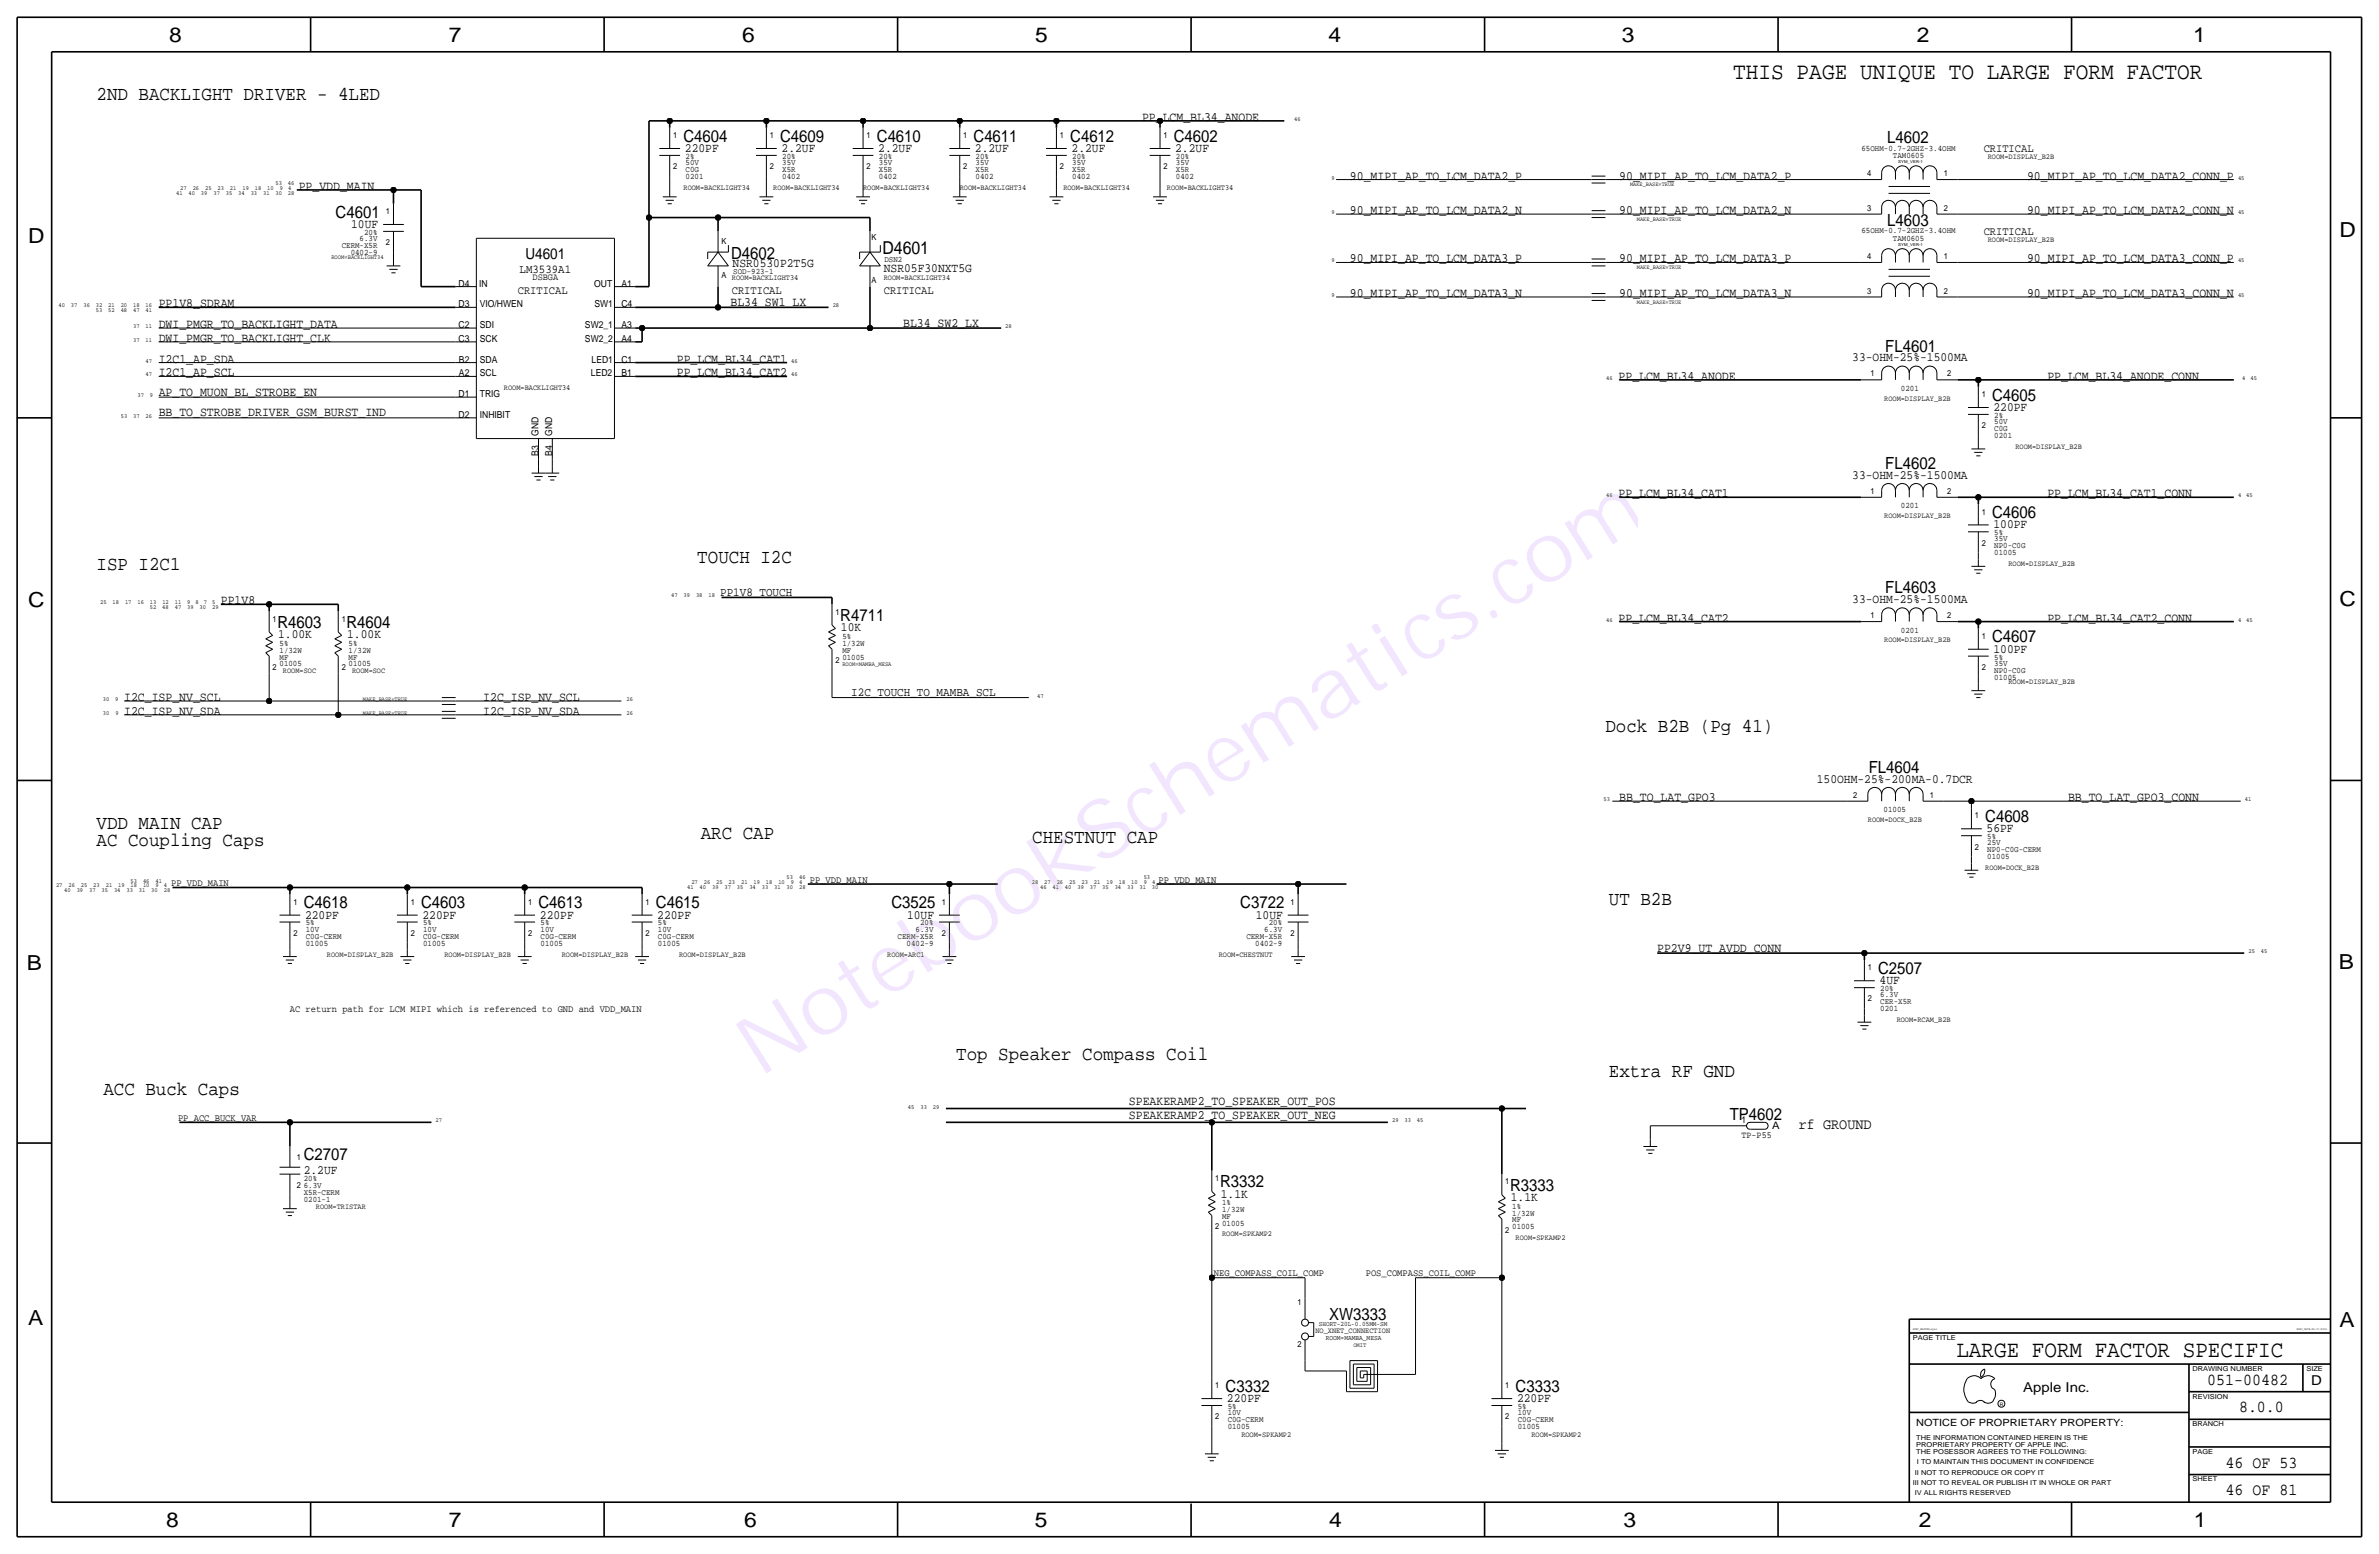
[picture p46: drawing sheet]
<svg xmlns="http://www.w3.org/2000/svg" width="875mm" height="572mm" viewBox="0 0 875 572" stroke-linecap="round" stroke-linejoin="round" font-family="sans-serif">
<defs><g id="words">
<text font-size="30.2" fill="#9f40ff" x="279.3" y="396.5" transform="rotate(-32 279.3 396.5)">NotebookSchematics.com</text>
<text font-size="8.7" x="637.5" y="29.2">THIS PAGE UNIQUE TO LARGE FORM FACTOR</text>
<text font-size="8.6" x="719.6" y="499.1">LARGE FORM FACTOR SPECIFIC</text>
<g font-size="7.6">
<text x="62.2" y="15.5">8</text>
<text x="165" y="15.5">7</text>
<text x="273" y="15.5">6</text>
<text x="380.7" y="15.5">5</text>
<text x="488.6" y="15.5">4</text>
<text x="596.6" y="15.5">3</text>
<text x="705.1" y="15.5">2</text>
<text x="806.7" y="15.5">1</text>
<text x="10.4" y="89.4">D</text>
<text x="860.5" y="87.1">D</text>
<text x="10.4" y="223.3">C</text>
<text x="860.5" y="222.8">C</text>
<text x="9.8" y="356.6">B</text>
<text x="860.3" y="356.4">B</text>
<text x="10.4" y="487.4">A</text>
<text x="860.5" y="488.2">A</text>
<text x="61.2" y="561.6">8</text>
<text x="165" y="561.6">7</text>
<text x="273.8" y="561.6">6</text>
<text x="380.7" y="561.6">5</text>
<text x="488.9" y="561.6">4</text>
<text x="597.1" y="561.6">3</text>
<text x="705.8" y="561.6">2</text>
<text x="806.9" y="561.6">1</text>
</g>
<g font-size="7.2">
<text x="35.5" y="36.8">2ND BACKLIGHT DRIVER - 4LED</text>
<text x="35.5" y="209.5">ISP I2C1</text>
<text x="256.5" y="207">TOUCH I2C</text>
<text x="590.5" y="269.2">Dock B2B (Pg 41)</text>
<text x="35.5" y="304.8">VDD MAIN CAP</text>
<text x="35.5" y="311.2">AC Coupling Caps</text>
<text x="257.8" y="308.6">ARC CAP</text>
<text x="379.7" y="309.9">CHESTNUT CAP</text>
<text x="591.8" y="332.7">UT B2B</text>
<text x="351.7" y="389.9">Top Speaker Compass Coil</text>
<text x="591.8" y="396.2">Extra RF GND</text>
<text x="38" y="402.6">ACC Buck Caps</text>
</g>
<text font-size="6.5" x="324.6" y="93.5">D4601</text>
<g font-size="6.2">
<text x="251.4" y="52.1">C4604</text>
<text x="287" y="52.1">C4609</text>
<text x="322.5" y="52.1">C4610</text>
<text x="358.1" y="52.1">C4611</text>
<text x="393.6" y="52.1">C4612</text>
<text x="431.7" y="52.1">C4602</text>
<text x="694.1" y="52.6">L4602</text>
<text x="123.5" y="80">C4601</text>
<text x="694.1" y="83.1">L4603</text>
<text x="268.9" y="95.2">D4602</text>
<text x="693.4" y="129.3">FL4601</text>
<text x="732.7" y="147.3">C4605</text>
<text x="693.4" y="172.5">FL4602</text>
<text x="732.7" y="190.5">C4606</text>
<text x="693.4" y="218.2">FL4603</text>
<text x="102.1" y="230.9">R4603</text>
<text x="127.5" y="230.9">R4604</text>
<text x="309.1" y="228.3">R4711</text>
<text x="732.7" y="236.2">C4607</text>
<text x="687.3" y="284.2">FL4604</text>
<text x="730.2" y="302.3">C4608</text>
<text x="111.7" y="334">C4618</text>
<text x="154.9" y="334">C4603</text>
<text x="198.1" y="334">C4613</text>
<text x="241.2" y="334">C4615</text>
<text x="327.9" y="334">C3525</text>
<text x="456.2" y="334">C3722</text>
<text x="690.8" y="358.1">C2507</text>
<text x="636.2" y="411.7">TP4602</text>
<text x="111.7" y="426.7">C2707</text>
<text x="448.8" y="436.6">R3332</text>
<text x="555.4" y="437.9">R3333</text>
<text x="488.9" y="485.4">XW3333</text>
<text x="811.9" y="509.3">051-00482</text>
<text x="450.8" y="511.8">C3332</text>
<text x="557.5" y="511.8">C3333</text>
<text x="823.6" y="519.4">8.0.0</text>
<text x="818.6" y="539.7">46 OF 53</text>
<text x="818.6" y="549.9">46 OF 81</text>
</g>
<g font-size="5.6">
<text x="193.3" y="95.2">U4601</text>
<text x="661.6" y="415.3">rf GROUND</text>
</g>
<g font-size="5">
<text x="850.1" y="509.3">D</text>
<text x="744.2" y="511.8">Apple Inc.</text>
</g>
<g font-size="4.7">
<text x="420.1" y="44.4">PP_LCM_BL34_ANODE</text>
<text x="251.9" y="55.9">220PF</text>
<text x="287.5" y="55.9">2.2UF</text>
<text x="323" y="55.9">2.2UF</text>
<text x="358.6" y="55.9">2.2UF</text>
<text x="394.2" y="55.9">2.2UF</text>
<text x="432.3" y="55.9">2.2UF</text>
<text x="109.9" y="69.9">PP_VDD_MAIN</text>
<text x="496.5" y="66">90_MIPI_AP_TO_LCM_DATA2_P</text>
<text x="595.6" y="66">90_MIPI_AP_TO_LCM_DATA2_P</text>
<text x="745.6" y="66">90_MIPI_AP_TO_LCM_DATA2_CONN_P</text>
<text x="129.2" y="83.8">10UF</text>
<text x="496.5" y="78.7">90_MIPI_AP_TO_LCM_DATA2_N</text>
<text x="595.6" y="78.7">90_MIPI_AP_TO_LCM_DATA2_N</text>
<text x="745.6" y="78.7">90_MIPI_AP_TO_LCM_DATA2_CONN_N</text>
<text x="269.4" y="98.3">NSR0530P2T5G</text>
<text x="325.1" y="100">NSR05F30NXT5G</text>
<text x="496.5" y="96.5">90_MIPI_AP_TO_LCM_DATA3_P</text>
<text x="595.6" y="96.5">90_MIPI_AP_TO_LCM_DATA3_P</text>
<text x="745.6" y="96.5">90_MIPI_AP_TO_LCM_DATA3_CONN_P</text>
<text x="58.4" y="113">PP1V8_SDRAM</text>
<text x="268.7" y="112.5">BL34_SW1_LX</text>
<text x="496.5" y="109.2">90_MIPI_AP_TO_LCM_DATA3_N</text>
<text x="595.6" y="109.2">90_MIPI_AP_TO_LCM_DATA3_N</text>
<text x="745.6" y="109.2">90_MIPI_AP_TO_LCM_DATA3_CONN_N</text>
<text x="58.4" y="120.7">DWI_PMGR_TO_BACKLIGHT_DATA</text>
<text x="58.4" y="125.7">DWI_PMGR_TO_BACKLIGHT_CLK</text>
<text x="332.2" y="120.1">BL34_SW2_LX</text>
<text x="58.4" y="133.4">I2C1_AP_SDA</text>
<text x="248.9" y="133.4">PP_LCM_BL34_CAT1</text>
<text x="681.3" y="132.8">33-OHM-25%-1500MA</text>
<text x="58.4" y="138.4">I2C1_AP_SCL</text>
<text x="248.9" y="138.4">PP_LCM_BL34_CAT2</text>
<text x="595.3" y="139.7">PP_LCM_BL34_ANODE</text>
<text x="753" y="139.7">PP_LCM_BL34_ANODE_CONN</text>
<text x="58.4" y="145.5">AP_TO_MUON_BL_STROBE_EN</text>
<text x="58.4" y="153.2">BB_TO_STROBE_DRIVER_GSM_BURST_IND</text>
<text x="733.2" y="151.1">220PF</text>
<text x="681.3" y="176">33-OHM-25%-1500MA</text>
<text x="595.3" y="182.9">PP_LCM_BL34_CAT1</text>
<text x="753" y="182.9">PP_LCM_BL34_CAT1_CONN</text>
<text x="733.2" y="194.3">100PF</text>
<text x="681.3" y="221.7">33-OHM-25%-1500MA</text>
<text x="81.2" y="222.3">PP1V8</text>
<text x="309.3" y="232.2">10K</text>
<text x="595.3" y="228.6">PP_LCM_BL34_CAT2</text>
<text x="753" y="228.6">PP_LCM_BL34_CAT2_CONN</text>
<text x="102.3" y="234.7">1.00K</text>
<text x="127.7" y="234.7">1.00K</text>
<text x="733.2" y="240">100PF</text>
<text x="45.7" y="257.8">I2C_ISP_NV_SCL</text>
<text x="177.7" y="257.8">I2C_ISP_NV_SCL</text>
<text x="45.7" y="262.9">I2C_ISP_NV_SDA</text>
<text x="177.7" y="262.9">I2C_ISP_NV_SDA</text>
<text x="668.2" y="287.8">150OHM-25%-200MA-0.7DCR</text>
<text x="595.6" y="294.6">BB_TO_LAT_GPO3</text>
<text x="760.7" y="294.6">BB_TO_LAT_GPO3_CONN</text>
<text x="730.7" y="306.1">56PF</text>
<text x="112.2" y="337.8">220PF</text>
<text x="155.4" y="337.8">220PF</text>
<text x="198.6" y="337.8">220PF</text>
<text x="241.8" y="337.8">220PF</text>
<text x="333.6" y="337.8">10UF</text>
<text x="461.9" y="337.8">10UF</text>
<text x="609.5" y="350">PP2V9_UT_AVDD_CONN</text>
<text x="691.3" y="361.9">4UF</text>
<text x="415.2" y="406.4">SPEAKERAMP2_TO_SPEAKER_OUT_POS</text>
<text x="415.2" y="411.5">SPEAKERAMP2_TO_SPEAKER_OUT_NEG</text>
<text x="111.7" y="431.8">2.2UF</text>
<text x="449" y="440.4">1.1K</text>
<text x="555.7" y="441.7">1.1K</text>
<text x="451.3" y="515.6">220PF</text>
<text x="558" y="515.6">220PF</text>
</g>
<g font-size="4.5">
<text x="264.9" y="219.2">PP1V8_TOUCH</text>
<text x="313.1" y="256">I2C_TOUCH_TO_MAMBA_SCL</text>
</g>
<text font-size="4.4" x="191.1" y="100.3">LM3539A1</text>
<g font-size="4.3">
<text x="729.6" y="55.9">CRITICAL</text>
<text x="729.6" y="86.4">CRITICAL</text>
<text x="190.4" y="107.9">CRITICAL</text>
<text x="269.2" y="107.9">CRITICAL</text>
<text x="325.1" y="107.9">CRITICAL</text>
</g>
<text font-size="3.8" x="651.8" y="415.1">A</text>
<text font-size="3.7" x="704.8" y="524.5">NOTICE OF PROPRIETARY PROPERTY:</text>
<g font-size="3.6">
<text x="62.9" y="325.9">PP_VDD_MAIN</text>
<text x="297.9" y="324.6">PP_VDD_MAIN</text>
<text x="426.2" y="324.6">PP_VDD_MAIN</text>
<text x="106.6" y="372.1">AC return path for LCM MIPI which is referenced to GND and VDD_MAIN</text>
<text x="65.5" y="412.2">PP_ACC_BUCK_VAR</text>
<text x="446.5" y="469.4">NEG_COMPASS_COIL_COMP</text>
<text x="502.4" y="469.4">POS_COMPASS_COIL_COMP</text>
</g>
<g font-size="3.5">
<text x="168.6" y="105.4">D4</text>
<text x="176.2" y="105.4">IN</text>
<text x="195.9" y="102.9">DSBGA</text>
<text x="218.6" y="105.4">OUT</text>
<text x="228.6" y="105.4">A1</text>
<text x="168.6" y="113">D3</text>
<text x="176.5" y="113">VIO/HWEN</text>
<text x="218.7" y="113">SW1</text>
<text x="228.6" y="113">C4</text>
<text x="168.6" y="120.6">C2</text>
<text x="168.6" y="125.7">C3</text>
<text x="176.5" y="120.7">SDI</text>
<text x="176.5" y="125.7">SCK</text>
<text x="215.2" y="120.7">SW2_1</text>
<text x="215.2" y="125.7">SW2_2</text>
<text x="228.6" y="125.7">A4</text>
<text x="228.6" y="120.6">A3</text>
<text x="168.8" y="133.3">B2</text>
<text x="176.5" y="133.4">SDA</text>
<text x="217.6" y="133.4">LED1</text>
<text x="228.6" y="133.3">C1</text>
<text x="168.8" y="138.4">A2</text>
<text x="176.5" y="138.4">SCL</text>
<text x="217.4" y="138.4">LED2</text>
<text x="228.6" y="138.4">B1</text>
<text x="168.6" y="146">D1</text>
<text x="176.5" y="146.1">TRIG</text>
<text x="168.6" y="153.7">D2</text>
<text x="176.5" y="153.7">INHIBIT</text>
<text x="198.1" y="160.2" transform="rotate(-90 198.1 160.2)">GND</text>
<text x="203.1" y="160.2" transform="rotate(-90 203.1 160.2)">GND</text>
<text x="198.1" y="167.7" transform="rotate(-90 198.1 167.7)">B3</text>
<text x="203.1" y="167.7" transform="rotate(-90 203.1 167.7)">B4</text>
<text x="640.6" y="413">1</text>
<text x="640.6" y="418.3">TP-P55</text>
</g>
<g font-size="3.1">
<text x="247.6" y="50.8">1</text>
<text x="283.2" y="50.8">1</text>
<text x="318.7" y="50.8">1</text>
<text x="354.3" y="50.8">1</text>
<text x="389.8" y="50.8">1</text>
<text x="427.9" y="50.8">1</text>
<text x="252.2" y="58.4">2%</text>
<text x="287.7" y="58.4">20%</text>
<text x="323.3" y="58.4">20%</text>
<text x="358.9" y="58.4">20%</text>
<text x="394.4" y="58.4">20%</text>
<text x="432.5" y="58.4">20%</text>
<text x="684.7" y="55.4">65OHM-0.7-2GHZ-3.4OHM</text>
<text x="696.2" y="58.2">TAM0605</text>
<text x="247.6" y="62.2">2</text>
<text x="252.2" y="60.7">50V</text>
<text x="252.2" y="63.2">C0G</text>
<text x="252.2" y="65.8">0201</text>
<text x="283.2" y="62.2">2</text>
<text x="287.7" y="63.2">X5R</text>
<text x="287.7" y="60.7">35V</text>
<text x="287.7" y="65.8">0402</text>
<text x="318.7" y="62.2">2</text>
<text x="323.3" y="63.2">X5R</text>
<text x="323.3" y="60.7">35V</text>
<text x="323.3" y="65.8">0402</text>
<text x="354.3" y="62.2">2</text>
<text x="358.9" y="63.2">X5R</text>
<text x="358.9" y="60.7">35V</text>
<text x="358.9" y="65.8">0402</text>
<text x="389.8" y="62.2">2</text>
<text x="394.4" y="63.2">X5R</text>
<text x="394.4" y="60.7">35V</text>
<text x="394.4" y="65.8">0402</text>
<text x="427.9" y="62.2">2</text>
<text x="432.5" y="63.2">X5R</text>
<text x="432.5" y="60.7">35V</text>
<text x="432.5" y="65.8">0402</text>
<text x="686.8" y="64.8">4</text>
<text x="715" y="64.8">1</text>
<text x="686.8" y="77.5">3</text>
<text x="715" y="77.5">2</text>
<text x="141.9" y="78.7">1</text>
<text x="132.3" y="88.6">6.3V</text>
<text x="133.9" y="86.4">20%</text>
<text x="265.4" y="89.7">K</text>
<text x="320.5" y="88.1">K</text>
<text x="684.7" y="85.9">65OHM-0.7-2GHZ-3.4OHM</text>
<text x="696.2" y="88.6">TAM0605</text>
<text x="125.7" y="91.2">CERM-X5R</text>
<text x="129" y="93.7">0402-9</text>
<text x="141.9" y="90.2">2</text>
<text x="686.8" y="95.3">4</text>
<text x="715" y="95.3">1</text>
<text x="269.7" y="100.6">SOD-923-1</text>
<text x="325.3" y="96.3">DSN2</text>
<text x="265.4" y="102.4">A ROOM=BACKLIGHT34</text>
<text x="320.5" y="104.1">A</text>
<text x="686.8" y="108">3</text>
<text x="715" y="108">2</text>
<text x="688" y="138.4">1</text>
<text x="699.2" y="143.8">0201</text>
<text x="716.2" y="138.4">2</text>
<text x="728.9" y="146.1">1</text>
<text x="733.5" y="156">50V</text>
<text x="733.5" y="153.7">2%</text>
<text x="728.9" y="157.5">2</text>
<text x="733.5" y="161">0201</text>
<text x="733.5" y="158.5">C0G</text>
<text x="688" y="181.6">1</text>
<text x="716.2" y="181.6">2</text>
<text x="699.2" y="186.9">0201</text>
<text x="728.9" y="189.2">1</text>
<text x="733.5" y="196.8">5%</text>
<text x="728.9" y="200.7">2</text>
<text x="733.5" y="199.1">35V</text>
<text x="733.5" y="201.7">NP0-C0G</text>
<text x="733.5" y="204.2">01005</text>
<text x="307.3" y="226.1">1</text>
<text x="688" y="227.3">1</text>
<text x="716.2" y="227.3">2</text>
<text x="100.3" y="228.6">1</text>
<text x="125.7" y="228.6">1</text>
<text x="699.2" y="232.7">0201</text>
<text x="102.8" y="237.5">5%</text>
<text x="128.2" y="237.5">5%</text>
<text x="309.8" y="234.9">5%</text>
<text x="309.8" y="237.5">1/32W</text>
<text x="728.9" y="234.9">1</text>
<text x="102.8" y="240">1/32W</text>
<text x="102.8" y="242.6">MF</text>
<text x="102.8" y="245.1">01005</text>
<text x="128.2" y="242.6">MF</text>
<text x="128.2" y="245.1">01005</text>
<text x="128.2" y="240">1/32W</text>
<text x="307.3" y="243.8">2</text>
<text x="309.8" y="240">MF</text>
<text x="309.8" y="242.6">01005</text>
<text x="733.5" y="244.9">35V</text>
<text x="733.5" y="242.6">5%</text>
<text x="100.3" y="246.4">2</text>
<text x="125.7" y="246.4">2</text>
<text x="728.9" y="246.4">2</text>
<text x="733.5" y="249.9">01005</text>
<text x="733.5" y="247.4">NP0-C0G</text>
<text x="681.7" y="293.4">2</text>
<text x="709.9" y="293.4">1</text>
<text x="692.8" y="298.7">01005</text>
<text x="726.4" y="301">1</text>
<text x="731" y="308.6">5%</text>
<text x="731" y="310.9">25V</text>
<text x="726.4" y="312.4">2</text>
<text x="731" y="316">01005</text>
<text x="731" y="313.4">NP0-C0G-CERM</text>
<text x="107.9" y="332.7">1</text>
<text x="151.1" y="332.7">1</text>
<text x="194.3" y="332.7">1</text>
<text x="237.4" y="332.7">1</text>
<text x="346.4" y="332.7">1</text>
<text x="474.7" y="332.7">1</text>
<text x="112.5" y="340.4">5%</text>
<text x="155.7" y="340.4">5%</text>
<text x="198.8" y="340.4">5%</text>
<text x="242" y="340.4">5%</text>
<text x="338.4" y="340.4">20%</text>
<text x="466.7" y="340.4">20%</text>
<text x="107.9" y="344.2">2</text>
<text x="112.5" y="347.7">01005</text>
<text x="112.5" y="345.2">C0G-CERM</text>
<text x="112.5" y="342.6">10V</text>
<text x="151.1" y="344.2">2</text>
<text x="155.7" y="347.7">01005</text>
<text x="155.7" y="345.2">C0G-CERM</text>
<text x="155.7" y="342.6">10V</text>
<text x="194.3" y="344.2">2</text>
<text x="198.8" y="345.2">C0G-CERM</text>
<text x="198.8" y="347.7">01005</text>
<text x="198.8" y="342.6">10V</text>
<text x="237.4" y="344.2">2</text>
<text x="242" y="347.7">01005</text>
<text x="242" y="342.6">10V</text>
<text x="242" y="345.2">C0G-CERM</text>
<text x="330.2" y="345.2">CERM-X5R</text>
<text x="333.5" y="347.7">0402-9</text>
<text x="336.8" y="342.6">6.3V</text>
<text x="346.4" y="344.2">2</text>
<text x="458.4" y="345.2">CERM-X5R</text>
<text x="461.7" y="347.7">0402-9</text>
<text x="465" y="342.6">6.3V</text>
<text x="474.7" y="344.2">2</text>
<text x="687" y="356.9">1</text>
<text x="691.6" y="364.5">20%</text>
<text x="687" y="368.3">2</text>
<text x="691.6" y="369.3">CER-X5R</text>
<text x="691.6" y="371.9">0201</text>
<text x="691.6" y="366.8">6.3V</text>
<text x="109.2" y="426.7">1</text>
<text x="109.2" y="436.9">2</text>
<text x="111.7" y="434.3">20%</text>
<text x="111.7" y="436.9">6.3V</text>
<text x="447" y="434.3">1</text>
<text x="553.7" y="435.6">1</text>
<text x="111.7" y="442">0201-1</text>
<text x="111.7" y="439.4">X5R-CERM</text>
<text x="449.5" y="443.2">1%</text>
<text x="449.5" y="445.8">1/32W</text>
<text x="449.5" y="448.3">MF</text>
<text x="556.2" y="447">1/32W</text>
<text x="556.2" y="449.6">MF</text>
<text x="556.2" y="444.5">1%</text>
<text x="447" y="452.1">2</text>
<text x="449.5" y="450.9">01005</text>
<text x="553.7" y="453.4">2</text>
<text x="556.2" y="452.1">01005</text>
<text x="477.2" y="480.1">1</text>
<text x="477.2" y="495.3">2</text>
<text x="447" y="510.5">1</text>
<text x="553.7" y="510.5">1</text>
<text x="447" y="522">2</text>
<text x="451.6" y="520.4">10V</text>
<text x="451.6" y="518.2">5%</text>
<text x="553.7" y="522">2</text>
<text x="558.2" y="520.4">10V</text>
<text x="558.2" y="518.2">5%</text>
<text x="451.6" y="523">C0G-CERM</text>
<text x="451.6" y="525.5">01005</text>
<text x="558.2" y="523">C0G-CERM</text>
<text x="558.2" y="525.5">01005</text>
</g>
<g font-size="2.9">
<text x="731.1" y="58.4">ROOM=DISPLAY_B2B</text>
<text x="251.4" y="69.8">ROOM=BACKLIGHT34</text>
<text x="284.4" y="69.8">ROOM=BACKLIGHT34</text>
<text x="317.4" y="69.8">ROOM=BACKLIGHT34</text>
<text x="353" y="69.8">ROOM=BACKLIGHT34</text>
<text x="391.1" y="69.8">ROOM=BACKLIGHT34</text>
<text x="429.2" y="69.8">ROOM=BACKLIGHT34</text>
<text x="731.1" y="88.9">ROOM=DISPLAY_B2B</text>
<text x="325.1" y="102.9">ROOM=BACKLIGHT34</text>
<text x="185.4" y="143.5">ROOM=BACKLIGHT34</text>
<text x="693" y="147.3">ROOM=DISPLAY_B2B</text>
<text x="741.3" y="165.1">ROOM=DISPLAY_B2B</text>
<text x="693" y="190.5">ROOM=DISPLAY_B2B</text>
<text x="738.8" y="208.3">ROOM=DISPLAY_B2B</text>
<text x="693" y="236.2">ROOM=DISPLAY_B2B</text>
<text x="104.1" y="247.6">ROOM=SOC</text>
<text x="129.5" y="247.6">ROOM=SOC</text>
<text x="738.8" y="251.5">ROOM=DISPLAY_B2B</text>
<text x="687" y="302.3">ROOM=DOCK_B2B</text>
<text x="730.2" y="320">ROOM=DOCK_B2B</text>
<text x="120.3" y="351.8">ROOM=DISPLAY_B2B</text>
<text x="163.4" y="351.8">ROOM=DISPLAY_B2B</text>
<text x="206.6" y="351.8">ROOM=DISPLAY_B2B</text>
<text x="249.8" y="351.8">ROOM=DISPLAY_B2B</text>
<text x="326.3" y="351.8">ROOM=ARC1</text>
<text x="448.3" y="351.8">ROOM=CHESTNUT</text>
<text x="697.6" y="375.9">ROOM=RCAM_B2B</text>
<text x="116.2" y="444.5">ROOM=TRISTAR</text>
<text x="449.5" y="454.7">ROOM=SPKAMP2</text>
<text x="557.5" y="455.9">ROOM=SPKAMP2</text>
<text x="483.8" y="490.2">NO_XNET_CONNECTION</text>
<text x="456.6" y="528.3">ROOM=SPKAMP2</text>
<text x="563.3" y="528.3">ROOM=SPKAMP2</text>
</g>
<text font-size="2.6" x="487.6" y="492.8">ROOM=MAMBA_MESA</text>
<g font-size="2.5">
<text x="485.1" y="487.7">SHORT-20L-0.05MM-SM</text>
<text x="703.5" y="492.8">PAGE TITLE</text>
<text x="806.4" y="504.2">DRAWING NUMBER</text>
<text x="848.3" y="504.2">SIZE</text>
<text x="806.4" y="514.4">REVISION</text>
<text x="806.4" y="524.5">BRANCH</text>
<text x="704.8" y="532.1">PROPRIETARY PROPERTY OF APPLE INC.</text>
<text x="704.8" y="529.6">THE INFORMATION CONTAINED HEREIN IS THE</text>
<text x="704.8" y="534.7">THE POSESSOR AGREES TO THE FOLLOWING:</text>
<text x="705.1" y="538.5">I TO MAINTAIN THIS DOCUMENT IN CONFIDENCE</text>
<text x="806.4" y="534.7">PAGE</text>
<text x="704.3" y="542.3">II NOT TO REPRODUCE OR COPY IT</text>
<text x="806.4" y="544.8">SHEET</text>
<text x="703.5" y="546.1">III NOT TO REVEAL OR PUBLISH IT IN WHOLE OR PART</text>
<text x="704.3" y="549.9">IV ALL RIGHTS RESERVED</text>
</g>
<g font-size="2.3">
<text x="476" y="44.4">46</text>
<text x="64.8" y="71.7">41</text>
<text x="66.3" y="69.8">27</text>
<text x="69.3" y="71.7">40</text>
<text x="70.9" y="69.8">26</text>
<text x="73.9" y="71.7">39</text>
<text x="75.4" y="69.8">25</text>
<text x="78.5" y="71.7">37</text>
<text x="80" y="69.8">23</text>
<text x="83.1" y="71.7">35</text>
<text x="84.6" y="69.8">21</text>
<text x="87.6" y="71.7">34</text>
<text x="89.2" y="69.8">19</text>
<text x="92.2" y="71.7">33</text>
<text x="93.7" y="69.8">18</text>
<text x="96.8" y="71.7">31</text>
<text x="98.3" y="69.8">10</text>
<text x="101.4" y="68">53</text>
<text x="101.4" y="71.7">30</text>
<text x="102.9" y="69.8">9</text>
<text x="105.9" y="68">46</text>
<text x="105.9" y="71.7">28</text>
<text x="105.9" y="69.8">4</text>
<text x="489.7" y="66">9</text>
<text x="823.2" y="66">45</text>
<text x="489.7" y="78.7">9</text>
<text x="823.2" y="78.7">45</text>
<text x="121.9" y="95.2">ROOM=BACKLIGHT34</text>
<text x="489.7" y="96.5">9</text>
<text x="823.2" y="96.5">45</text>
<text x="21.5" y="113">40</text>
<text x="26.1" y="113">37</text>
<text x="30.7" y="113">36</text>
<text x="35.3" y="113">32</text>
<text x="39.8" y="113">21</text>
<text x="44.4" y="113">20</text>
<text x="49" y="113">18</text>
<text x="53.5" y="113">16</text>
<text x="306.3" y="113">28</text>
<text x="489.7" y="109.2">9</text>
<text x="823.2" y="109.2">45</text>
<text x="35.3" y="114.9">53</text>
<text x="39.8" y="114.9">52</text>
<text x="44.4" y="114.9">48</text>
<text x="49" y="114.9">47</text>
<text x="53.5" y="114.9">41</text>
<text x="49" y="120.6">37</text>
<text x="49" y="125.7">37</text>
<text x="53.6" y="120.6">11</text>
<text x="53.6" y="125.7">11</text>
<text x="369.8" y="120.6">28</text>
<text x="53.5" y="133.3">47</text>
<text x="291" y="133.3">46</text>
<text x="53.5" y="138.4">47</text>
<text x="291" y="138.4">46</text>
<text x="590.8" y="139.7">46</text>
<text x="824.7" y="139.7">4</text>
<text x="827.8" y="139.7">45</text>
<text x="50.6" y="146">37</text>
<text x="55.1" y="146">9</text>
<text x="44.4" y="153.7">53</text>
<text x="49" y="153.7">37</text>
<text x="53.6" y="153.7">26</text>
<text x="590.8" y="182.9">46</text>
<text x="823.2" y="182.9">4</text>
<text x="826.2" y="182.9">45</text>
<text x="246.9" y="219.7">47</text>
<text x="251.4" y="219.7">39</text>
<text x="256" y="219.7">38</text>
<text x="260.6" y="219.7">18</text>
<text x="36.8" y="222.2">25</text>
<text x="41.4" y="222.2">18</text>
<text x="46" y="222.2">17</text>
<text x="50.6" y="222.2">16</text>
<text x="55.1" y="224.1">52</text>
<text x="55.1" y="222.2">13</text>
<text x="59.7" y="224.1">48</text>
<text x="59.7" y="222.2">12</text>
<text x="64.3" y="224.1">47</text>
<text x="64.3" y="222.2">11</text>
<text x="68.9" y="224.1">39</text>
<text x="68.9" y="222.2">9</text>
<text x="71.9" y="222.2">8</text>
<text x="73.4" y="224.1">30</text>
<text x="75" y="222.2">7</text>
<text x="78" y="224.1">29</text>
<text x="78" y="222.2">5</text>
<text x="590.8" y="228.6">46</text>
<text x="823.2" y="228.6">4</text>
<text x="826.2" y="228.6">45</text>
<text x="309.8" y="245.1">ROOM=MAMBA_MESA</text>
<text x="37.8" y="257.8">30</text>
<text x="42.4" y="257.8">9</text>
<text x="230.5" y="257.8">26</text>
<text x="381.5" y="256.5">47</text>
<text x="37.9" y="262.9">30</text>
<text x="42.5" y="262.9">9</text>
<text x="230.5" y="262.9">26</text>
<text x="589.8" y="294.6">53</text>
<text x="825.7" y="294.6">41</text>
<text x="289.3" y="323.3">53</text>
<text x="293.9" y="323.3">46</text>
<text x="420.7" y="323.3">53</text>
<text x="20.6" y="326.4">27</text>
<text x="23.6" y="328.2">40</text>
<text x="25.2" y="326.4">26</text>
<text x="28.2" y="328.2">39</text>
<text x="29.7" y="326.4">25</text>
<text x="32.8" y="328.2">37</text>
<text x="34.3" y="326.4">23</text>
<text x="37.4" y="328.2">35</text>
<text x="38.9" y="326.4">21</text>
<text x="41.9" y="328.2">34</text>
<text x="43.5" y="326.4">19</text>
<text x="46.5" y="328.2">33</text>
<text x="48" y="324.6">53</text>
<text x="48" y="326.4">18</text>
<text x="51.1" y="328.2">31</text>
<text x="52.6" y="324.6">46</text>
<text x="52.6" y="326.4">10</text>
<text x="55.7" y="328.2">30</text>
<text x="57.2" y="324.6">41</text>
<text x="57.2" y="326.4">9</text>
<text x="60.2" y="328.2">28</text>
<text x="60.2" y="326.4">4</text>
<text x="252.8" y="326.9">41</text>
<text x="254.3" y="325.1">27</text>
<text x="257.3" y="326.9">40</text>
<text x="258.9" y="325.1">26</text>
<text x="261.9" y="326.9">39</text>
<text x="263.4" y="325.1">25</text>
<text x="266.5" y="326.9">37</text>
<text x="268" y="325.1">23</text>
<text x="271.1" y="326.9">35</text>
<text x="272.6" y="325.1">21</text>
<text x="275.6" y="326.9">34</text>
<text x="277.2" y="325.1">19</text>
<text x="280.2" y="326.9">33</text>
<text x="281.7" y="325.1">18</text>
<text x="284.8" y="326.9">31</text>
<text x="286.3" y="325.1">10</text>
<text x="289.3" y="326.9">30</text>
<text x="290.9" y="325.1">9</text>
<text x="293.9" y="326.9">28</text>
<text x="293.9" y="325.1">4</text>
<text x="379.5" y="325.1">28</text>
<text x="382.6" y="326.9">46</text>
<text x="384.1" y="325.1">27</text>
<text x="387.1" y="326.9">41</text>
<text x="388.7" y="325.1">26</text>
<text x="391.7" y="326.9">40</text>
<text x="393.2" y="325.1">25</text>
<text x="396.3" y="326.9">39</text>
<text x="397.8" y="325.1">23</text>
<text x="400.9" y="326.9">37</text>
<text x="402.4" y="325.1">21</text>
<text x="405.4" y="326.9">35</text>
<text x="407" y="325.1">19</text>
<text x="410" y="326.9">34</text>
<text x="411.5" y="325.1">18</text>
<text x="414.6" y="326.9">33</text>
<text x="416.1" y="325.1">10</text>
<text x="419.1" y="326.9">31</text>
<text x="420.7" y="325.1">9</text>
<text x="423.7" y="326.9">30</text>
<text x="423.7" y="325.1">4</text>
<text x="827" y="350.5">25</text>
<text x="831.6" y="350.5">45</text>
<text x="334" y="407.7">45</text>
<text x="338.5" y="407.7">33</text>
<text x="343.1" y="407.7">29</text>
<text x="160.2" y="412.7">27</text>
<text x="512" y="412.7">29</text>
<text x="516.6" y="412.7">33</text>
<text x="521.2" y="412.7">45</text>
<text x="497.8" y="495.3">OMIT</text>
</g>
<g font-size="2.2">
<text x="599.6" y="68.6">MAKE_BASE=TRUE</text>
<text x="602.1" y="81.3">MAKE_BASE=TRUE</text>
<text x="602.1" y="99.1">MAKE_BASE=TRUE</text>
<text x="602.1" y="111.8">MAKE_BASE=TRUE</text>
<text x="133.5" y="257.8">MAKE_BASE=TRUE</text>
<text x="133.5" y="262.9">MAKE_BASE=TRUE</text>
</g>
<text font-size="1.8" x="735.5" y="516.9">R</text>
<g font-size="1.5">
<text x="698.2" y="59.9">SYM_VER-1</text>
<text x="698.2" y="90.4">SYM_VER-1</text>
</g>
<g font-size="1.1">
<text x="703.5" y="489">SYNC_MASTER=sync</text>
<text x="844.7" y="489">SYNC_DATE=06/17/2016</text>
</g>
</g></defs>
<g fill="none" stroke="#000" stroke-width=".37">
<path d="M242.5 57.2h7.6zM242.5 54.6h7.6zM246.3 47v7.6zM246.3 57.1v7.7zM278.1 57.2h7.6zM278.1 54.6h7.6zM281.9 47v7.6zM281.9 57.1v7.7zM313.6 54.6h7.7zM313.6 57.2h7.7zM317.4 47v7.6zM317.4 57.1v7.7z"/>
<path d="M349.2 54.6h7.6zM349.2 57.2h7.6zM353 47v7.6zM353 57.1v7.7zM384.8 57.2h7.6zM384.8 54.6h7.6zM388.6 47v7.6zM388.6 57.1v7.7zM422.9 57.2h7.6zM422.9 54.6h7.6zM426.7 47v7.6zM426.7 57.1v7.7z"/>
<path d="M144.7 74.9v7.7zM243.8 72.4h5.1zM244.8 73.7h3.1zM245.6 74.9h1.5zM246.3 69.9v2.5zM246.3 64.8v5zM279.3 72.4h5.1zM280.4 73.7h3zM281.1 74.9h1.6zM281.9 64.8v5.1zM281.9 69.9v2.5zM314.9 72.4h5.1z"/>
<path d="M315.9 73.7h3.1zM316.7 74.9h1.5zM317.4 64.8v5zM317.4 69.9v2.5zM350.5 72.4h5.1zM351.5 73.7h3zM352.2 74.9h1.6zM353 64.8v5.1zM353 69.9v2.5zM386 72.4h5.1zM387 73.7h3.1zM387.8 74.9h1.5z"/>
<path d="M388.6 64.8v5zM388.6 69.9v2.5zM424.1 72.4h5.1zM425.1 73.7h3.1zM425.9 74.9h1.5zM426.7 64.8v5zM426.7 69.9v2.5zM491.4 78.7h94zM491.4 66h94zM585.4 78.7h5.1zM585.4 77.5h5.1zM585.4 67.3h5.1z"/>
<path d="M585.4 66h5.1zM585.4 64.8h5.1zM590.5 78.7h94zM590.5 66h94zM684.5 66h7.6zM684.5 78.7h7.6zM692.1 63.5v2.5zM692.1 76.2v2.5zM692.1 63.5a2.54 2.54 0 0 1 2.5-2.5 2.54 2.54 0 0 1 2.6 2.5 2.54 2.54 0 0 1 2.5-2.5 2.54 2.54 0 0 1 2.6 2.5 2.54 2.54 0 0 1 2.5-2.5 2.54 2.54 0 0 1 2.5 2.5 2.54 2.54 0 0 1 2.6-2.5 2.54 2.54 0 0 1 2.5 2.5M692.1 76.2a2.54 2.54 0 0 1 2.5-2.5 2.54 2.54 0 0 1 2.6 2.5 2.54 2.54 0 0 1 2.5-2.5 2.54 2.54 0 0 1 2.6 2.5 2.54 2.54 0 0 1 2.5-2.5 2.54 2.54 0 0 1 2.5 2.5 2.54 2.54 0 0 1 2.6-2.5 2.54 2.54 0 0 1 2.5 2.5M694.6 68.6h15.3zM694.6 71.1h15.3z"/>
<path d="M697.2 63.5v2.5zM697.2 76.2v2.5zM702.3 63.5v2.5zM702.3 76.2v2.5zM707.3 63.5v2.5zM707.3 76.2v2.5zM712.4 76.2v2.5zM712.4 63.5v2.5zM712.4 78.7h7.6zM712.4 66h7.6zM720 66h101.6zM720 78.7h101.6z"/>
<path d="M140.9 85.1h7.6zM140.9 82.6h7.6zM142.2 97.8h5.1zM143.2 99.1h3.1zM144.7 95.3v2.5zM144.7 85.1v7.6zM144.7 92.7v2.6zM175.2 87.6h50.8zM175.2 87.6v73.7zM226 87.6v73.7zM260.3 92.7h7.6zM260.3 97.8h7.6z"/>
<path d="M260.3 92.7v2.6zM264.1 97.8v7.6zM264.1 92.7l3.8 5.1zM264.1 92.7l-3.8 5.1zM264.1 85.1v7.6zM267.9 90.2v2.5zM316.2 92.7v2.6zM316.2 97.8h7.6zM316.2 92.7h7.6zM320 92.7l-3.8 5.1zM320 92.7l3.8 5.1zM320 85.1v7.6z"/>
<path d="M320 97.8v7.6zM323.8 90.2v2.5zM491.4 96.5h94zM585.4 97.8h5.1zM585.4 96.5h5.1zM585.4 95.3h5.1zM585.4 80h5.1zM590.5 96.5h94zM684.5 96.5h7.6zM692.1 94v2.5zM692.1 94a2.54 2.54 0 0 1 2.5-2.5 2.54 2.54 0 0 1 2.6 2.5 2.54 2.54 0 0 1 2.5-2.5 2.54 2.54 0 0 1 2.6 2.5 2.54 2.54 0 0 1 2.5-2.5 2.54 2.54 0 0 1 2.5 2.5 2.54 2.54 0 0 1 2.6-2.5 2.54 2.54 0 0 1 2.5 2.5M694.6 99.1h15.3z"/>
<path d="M697.2 94v2.5zM702.3 94v2.5zM707.3 94v2.5zM712.4 94v2.5zM712.4 96.5h7.6zM720 96.5h101.6zM144 100.3h1.5zM167.6 105.4h7.6zM167.6 113h7.6zM226 105.4h7.6zM226 113h7.6zM491.4 109.2h94z"/>
<path d="M585.4 110.5h5.1zM585.4 109.2h5.1zM585.4 108h5.1zM590.5 109.2h94zM684.5 109.2h7.6zM692.1 106.7v2.5zM692.1 106.7a2.54 2.54 0 0 1 2.5-2.5 2.54 2.54 0 0 1 2.6 2.5 2.54 2.54 0 0 1 2.5-2.5 2.54 2.54 0 0 1 2.6 2.5 2.54 2.54 0 0 1 2.5-2.5 2.54 2.54 0 0 1 2.5 2.5 2.54 2.54 0 0 1 2.6-2.5 2.54 2.54 0 0 1 2.5 2.5M694.6 101.6h15.3zM697.2 106.7v2.5zM702.3 106.7v2.5zM707.3 106.7v2.5zM712.4 106.7v2.5z"/>
<path d="M712.4 109.2h7.6zM720 109.2h101.6zM58.4 120.7h109.2zM58.4 138.4h109.2zM58.4 133.4h109.2zM58.4 125.7h109.2zM167.6 133.4h7.6zM167.6 138.4h7.6zM167.6 120.7h7.6zM167.6 125.7h7.6zM226 133.4h7.6zM226 138.4h7.6z"/>
<path d="M226 125.7h7.6zM226 120.7h7.6zM684.5 139.7h7.6zM692.1 137.2v2.5zM692.1 137.2a2.54 2.54 0 0 1 2.5-2.6 2.54 2.54 0 0 1 2.6 2.6 2.54 2.54 0 0 1 2.5-2.6 2.54 2.54 0 0 1 2.6 2.6 2.54 2.54 0 0 1 2.5-2.6 2.54 2.54 0 0 1 2.5 2.6 2.54 2.54 0 0 1 2.6-2.6 2.54 2.54 0 0 1 2.5 2.6M697.2 137.2v2.5zM702.3 137.2v2.5zM707.3 137.2v2.5zM712.4 137.2v2.5zM712.4 139.7h7.6zM58.4 153.7h109.2zM58.4 146.1h109.2z"/>
<path d="M167.6 153.7h7.6zM167.6 146.1h7.6zM723.9 152.4h7.6zM723.9 149.9h7.6zM727.7 142.2v7.7zM727.7 152.4v7.6zM175.2 161.3h50.8zM195.5 174h5.1zM196.5 175.3h3.1zM197.3 176.5h1.5zM198.1 161.3v7.6zM198.1 171.5v2.5z"/>
<path d="M198.1 168.9v2.6zM200.6 174h5.1zM201.6 175.3h3.1zM202.4 176.5h1.5zM203.1 161.3v7.6zM203.1 171.5v2.5zM203.1 168.9v2.6zM725.1 165.1h5.1zM726.1 166.4h3.1zM726.9 167.6h1.5zM727.7 160v2.6zM727.7 162.6v2.5z"/>
<path d="M684.5 182.9h7.6zM692.1 180.3v2.6zM692.1 180.3a2.54 2.54 0 0 1 2.5-2.5 2.54 2.54 0 0 1 2.6 2.5 2.54 2.54 0 0 1 2.5-2.5 2.54 2.54 0 0 1 2.6 2.5 2.54 2.54 0 0 1 2.5-2.5 2.54 2.54 0 0 1 2.5 2.5 2.54 2.54 0 0 1 2.6-2.5 2.54 2.54 0 0 1 2.5 2.5M697.2 180.3v2.6zM702.3 180.3v2.6zM707.3 180.3v2.6zM712.4 180.3v2.6zM712.4 182.9h7.6zM723.9 195.6h7.6zM723.9 193h7.6zM727.7 185.4v7.6zM727.7 195.6v7.6z"/>
<path d="M725.1 208.3h5.1zM726.1 209.6h3.1zM726.9 210.8h1.5zM727.7 203.2v2.5zM727.7 205.7v2.6zM97.7 237.5l2.6 1.3zM97.7 235l2.6 1.2zM97.7 235l2.6-1.3zM97.7 237.5l2.6-1.3zM99 224.8v7.6zM99 232.4l1.3 1.3zM123.1 237.5l2.6 1.3z"/>
<path d="M123.1 235l2.6 1.2zM123.1 235l2.6-1.3zM123.1 237.5l2.6-1.3zM124.4 224.8v7.6zM124.4 232.4l1.3 1.3zM304.7 237.5l1.3 1.3zM304.7 235l2.6 1.2zM304.7 232.4l2.6 1.3zM304.7 232.4l2.6-1.3zM304.7 237.5l2.6-1.3zM304.7 235l2.6-1.3zM306 229.9l1.3 1.2z"/>
<path d="M306 222.2v7.7zM306 238.8v6.3zM684.5 228.6h7.6zM692.1 226.1v2.5zM692.1 226.1a2.54 2.54 0 0 1 2.5-2.6 2.54 2.54 0 0 1 2.6 2.6 2.54 2.54 0 0 1 2.5-2.6 2.54 2.54 0 0 1 2.6 2.6 2.54 2.54 0 0 1 2.5-2.6 2.54 2.54 0 0 1 2.5 2.6 2.54 2.54 0 0 1 2.6-2.6 2.54 2.54 0 0 1 2.5 2.6M697.2 226.1v2.5zM702.3 226.1v2.5zM707.3 226.1v2.5zM712.4 226.1v2.5zM712.4 228.6h7.6zM723.9 238.8h7.6zM727.7 231.1v7.7z"/>
<path d="M45.7 257.8h53.3zM97.7 240l1.3 1.3zM97.7 240l2.6-1.2zM99 257.8h63.5zM99 247.7v10.1zM99 241.3v6.4zM123.1 240l1.3 1.3zM123.1 240l2.6-1.2zM124.4 247.7v15.2zM124.4 241.3v6.4zM162.5 259.1h5.1zM162.5 257.8h5.1z"/>
<path d="M162.5 256.5h5.1zM167.6 257.8h60.9zM306 256.5h72.4zM306 245.1v11.4zM723.9 241.3h7.6zM725.1 254h5.1zM726.1 255.3h3.1zM726.9 256.5h1.5zM727.7 248.9v2.6zM727.7 251.5v2.5zM727.7 241.3v7.6zM45.7 262.9h78.7z"/>
<path d="M124.4 262.9h38.1zM162.5 264.2h5.1zM162.5 262.9h5.1zM162.5 261.6h5.1zM167.6 262.9h60.9zM593 294.6h86.4zM679.4 294.6h7.6zM687 292.1v2.5zM687 292.1a2.54 2.54 0 0 1 2.6-2.5 2.54 2.54 0 0 1 2.5 2.5 2.54 2.54 0 0 1 2.5-2.5 2.54 2.54 0 0 1 2.6 2.5 2.54 2.54 0 0 1 2.5-2.5 2.54 2.54 0 0 1 2.6 2.5 2.54 2.54 0 0 1 2.5-2.5 2.54 2.54 0 0 1 2.5 2.5M692.1 292.1v2.5zM697.2 292.1v2.5zM702.3 292.1v2.5z"/>
<path d="M707.3 294.6h7.7zM707.3 292.1v2.5zM715 294.6h10.1zM725.1 294.6v2.6zM725.1 297.2v7.6zM725.1 294.6h99.1zM721.3 307.3h7.6zM721.3 304.8h7.6zM725.1 315v2.5zM725.1 317.5v2.5zM725.1 307.3v7.7zM102.8 336.6h7.6z"/>
<path d="M102.8 339.1h7.6zM106.6 328.9v7.7zM106.6 339.1v7.6zM146 339.1h7.6zM146 336.6h7.6zM149.8 328.9v7.7zM149.8 339.1v7.6zM189.2 339.1h7.6zM189.2 336.6h7.6zM193 328.9v7.7zM193 339.1v7.6zM232.4 339.1h7.6z"/>
<path d="M232.4 336.6h7.6zM236.2 328.9v7.7zM236.2 339.1v7.6zM345.4 339.1h7.6zM345.4 336.6h7.6zM349.2 328.9v7.7zM349.2 339.1v7.6zM473.7 336.6h7.6zM473.7 339.1h7.6zM477.5 328.9v7.7zM477.5 339.1v7.6zM722.6 320h5.1z"/>
<path d="M723.6 321.3h3zM724.4 322.6h1.5zM104.1 351.8h5.1zM105.1 353.1h3.1zM105.9 354.3h1.5zM106.6 349.2v2.6zM106.6 346.7v2.5zM147.3 351.8h5zM148.3 353.1h3zM149 354.3h1.6zM149.8 346.7v2.5zM149.8 349.2v2.6z"/>
<path d="M190.4 351.8h5.1zM191.5 353.1h3zM192.2 354.3h1.6zM193 346.7v2.5zM193 349.2v2.6zM233.6 351.8h5.1zM234.6 353.1h3.1zM235.4 354.3h1.5zM236.2 349.2v2.6zM236.2 346.7v2.5zM346.7 351.8h5zM347.7 353.1h3z"/>
<path d="M348.4 354.3h1.6zM349.2 349.2v2.6zM349.2 346.7v2.5zM474.9 351.8h5.1zM475.9 353.1h3.1zM476.7 354.3h1.5zM477.5 346.7v2.5zM477.5 349.2v2.6zM685.8 353.1v7.6zM681.9 363.2h7.7zM681.9 360.7h7.7zM683.2 375.9h5.1z"/>
<path d="M684.2 377.2h3.1zM685 378.5h1.5zM685.8 370.8v2.6zM685.8 363.2v7.6zM685.8 373.4v2.5zM607 414h33zM607 414v5.1zM607 419.1v2.5zM640 414h2.6zM643.7 412.8h5.2zM643.8 412.8a1.25 1.25 0 0 0-1.4 1.2 1.25 1.25 0 0 0 1.4 1.3M643.8 415.3h5.1z"/>
<path d="M648.9 412.8a1.25 1.25 0 0 1 1.4 1.2 1.25 1.25 0 0 1-1.4 1.3M102.8 429.3h7.6zM102.8 431.8h7.6zM106.6 421.6v7.7zM106.6 431.8v7.6zM106.6 439.4v2.6zM445.7 430.5v7.6zM445.7 438.2l1.3 1.2zM552.4 439.4l1.3 1.3zM552.4 431.8v7.6zM604.5 421.6h5.1zM605.5 422.9h3z"/>
<path d="M606.2 424.2h1.6zM104.1 444.5h5.1zM105.1 445.8h3.1zM105.9 447h1.5zM106.6 442v2.5zM444.5 445.8l1.2 1.2zM444.5 443.2l2.5 1.3zM444.5 440.7l2.5 1.3zM444.5 440.7l2.5-1.3zM444.5 445.8l2.5-1.3zM444.5 443.2l2.5-1.2zM445.7 453.4v16.5z"/>
<path d="M445.7 447v6.4zM551.1 442l2.6-1.3zM551.1 447l2.6-1.2zM551.1 444.5l2.6-1.3zM551.1 447l1.3 1.3zM551.1 444.5l2.6 1.3zM551.1 442l2.6 1.2zM552.4 454.7v15.2zM552.4 448.3v6.4zM445.7 469.9v36.8zM445.7 469.9h34.3zM480 469.9v7.6z"/>
<path d="M480 477.5v7.6zM520.7 469.9h31.7zM520.7 469.9v35.6zM552.4 469.9v36.8zM480 492.8v7.6zM481.3 486.4h1.9zM481.3 491.5h1.9zM483.2 486.4v5.1zM441.9 516.9h7.6zM441.9 514.4h7.6zM445.7 506.7v7.6zM445.7 516.9v7.6z"/>
<path d="M480 504.2h15.3zM480 500.4v3.8zM495.3 511.8h11.4zM495.3 504.2v7.6zM496.5 510.5h8.9zM496.5 500.4v10.1zM496.5 500.4h10.2zM497.8 501.6h7.6zM497.8 509.3h6.3zM497.8 501.6v7.7zM499.1 508h3.8zM499.1 502.9v5.1z"/>
<path d="M499.1 502.9h5zM500.3 506.7h1.3zM500.3 504.2v2.5zM500.3 504.2h2.6zM501.6 505.5h19.1zM501.6 505.5v1.2zM502.9 504.2v3.8zM504.1 502.9v6.4zM505.4 501.6v8.9zM506.7 500.4v11.4zM548.6 516.9h7.6zM548.6 514.4h7.6z"/>
<path d="M552.4 506.7v7.6zM552.4 516.9v7.6zM724.1 515.6l.5 .2a2.67 2.67 0 0 0 2.5-.2M726.8 515.7a2.09 2.09 0 0 1 3.1 0M728.6 506.5a2.69 2.69 0 0 0 1.3-3 2.26 2.26 0 0 0-1.3 3M729.7 515.6l.4 .2a2.67 2.67 0 0 0 2.6-.2M733.7 511.1a4.5 4.5 0 0 1-1 4.6M733.8 511a2.08 2.08 0 0 1-1.6-2 2.08 2.08 0 0 1 1.6-2 3.4 3.4 0 0 0-5.1 0 3.6 3.6 0 0 0-3.9-.8 3.6 3.6 0 0 0-2.3 3.3 7.1 7.1 0 0 0 1.6 6.2M443.2 534.7h5.1zM444.2 535.9h3zM445 537.2h1.5zM445.7 524.5v7.6z"/>
<path d="M445.7 532.1v2.6zM549.9 533.4h5zM550.9 534.7h3zM551.6 535.9h1.6zM552.4 524.5v6.4zM552.4 530.9v2.5z"/>
<circle cx="480" cy="491.5" r="1.28"/>
<circle cx="480" cy="486.4" r="1.28"/>
<circle cx="736.1" cy="516.2" r="1.28"/>
</g>
<g fill="none" stroke="#000" stroke-width=".6" stroke-linecap="butt">
<path d="M6.3 6.4v558.7zM6.3 6.4h862.3zM19 19.1v533.4zM19 19.1h838.2zM114.2 6.4v12.7zM222.2 6.4v12.7zM330.1 6.4v12.7zM438.1 6.4v12.7zM546.1 6.4v12.7zM654 6.4v12.7zM762 6.4v12.7zM857.2 19.1v533.4z"/>
<path d="M868.6 6.4v558.7zM238.7 44.5h7.6zM238.7 44.5v35.5zM246.3 44.5v2.5zM246.3 44.5h35.6zM281.9 44.5h35.5zM281.9 44.5v2.5zM317.4 44.5h35.6zM317.4 44.5v2.5zM353 44.5h35.6zM353 44.5v2.5zM388.6 44.5h38.1z"/>
<path d="M388.6 44.5v2.5zM426.7 44.4v2.6zM426.7 44.5h45.7zM109.2 69.9h35.5zM144.7 69.9h10.2zM144.7 69.9v5zM154.9 69.9v35.5zM238.7 80v25.4zM238.7 80h25.4zM264.1 80v5.1zM264.1 80h55.9zM320 80v5.1z"/>
<path d="M58.4 113h109.2zM154.9 105.4h12.7zM233.6 113h30.5zM233.6 105.4h5.1zM264.1 105.4v7.6zM264.1 113h40.6zM320 105.4v15.3zM233.6 138.4h55.9zM233.6 120.7h2.6zM233.6 125.7h2.6zM233.6 133.4h55.9zM236.2 120.7v5z"/>
<path d="M236.2 120.7h83.8zM320 120.7h48.3zM595.6 139.7h88.9zM720 139.7h7.7zM727.7 139.7h93.9zM727.7 139.7v2.5zM6.3 153.7h12.7zM857.2 153.7h11.4zM595.6 182.9h88.9zM720 182.9h7.7zM727.7 182.9v2.5zM727.7 182.9h93.9z"/>
<path d="M265.4 219.7h40.6zM306 219.7v2.6zM81.2 222.3h17.8zM99 222.3h25.4zM99 222.3v2.5zM124.4 222.3v2.5zM595.6 228.6h88.9zM720 228.6h7.7zM727.7 228.6h93.9zM727.7 228.6v2.5zM6.3 287h12.7zM857.2 287h11.4z"/>
<path d="M63.4 326.4h43.2zM106.6 326.4h43.2zM106.6 326.4v2.5zM149.8 326.4v2.5zM149.8 326.4h43.2zM193 326.4h43.2zM193 326.4v2.5zM236.2 326.4v2.5zM297.1 325.1h52.1zM349.2 325.1h17.8zM349.2 325.1v3.8zM425.4 325.1h52.1z"/>
<path d="M477.5 325.1h17.8zM477.5 325.1v3.8zM609.6 350.5h76.2zM685.8 350.5v2.6zM685.8 350.5h139.7zM66 412.8h40.6zM106.6 412.8h52.1zM106.6 412.8v8.8zM347.9 412.8h97.8zM347.9 407.7h204.5zM445.7 412.8v17.7zM445.7 412.8h64.8z"/>
<path d="M552.4 407.7v24.1zM552.4 407.7h8.9zM6.3 420.4h12.7zM857.2 420.4h11.4zM702.3 485.1h154.9zM702.3 485.1v5.1zM702.3 490.2v62.3zM702.3 490.2h154.9zM702.3 519.4h102.8zM702.3 501.6h154.9zM805.1 501.6v50.8zM805.1 511.8h52.1z"/>
<path d="M847 501.6v10.2zM805.1 522h52.1zM805.1 532.1h52.1zM19 552.5h838.2zM114.2 552.5v12.7zM222.2 552.5v12.7zM330.1 552.5v12.7zM438.1 553v12.1zM546.1 552.5v12.7zM654 552.5v12.7zM762 552.5v12.7zM805.1 542.3h52.1z"/>
<path d="M6.3 565.2h862.3z"/>
</g>
<g fill="#000" stroke="#000" stroke-width=".37">
<circle cx="246.3" cy="44.4" r="1.02"/>
<circle cx="281.9" cy="44.4" r="1.02"/>
<circle cx="317.4" cy="44.4" r="1.02"/>
<circle cx="353" cy="44.4" r="1.02"/>
<circle cx="388.6" cy="44.4" r="1.02"/>
<circle cx="426.7" cy="44.4" r="1.02"/>
<circle cx="144.7" cy="69.8" r="1.02"/>
<circle cx="238.7" cy="80" r="1.02"/>
<circle cx="264.1" cy="80" r="1.02"/>
<circle cx="264.1" cy="113" r="1.02"/>
<circle cx="236.2" cy="120.6" r="1.02"/>
<circle cx="320" cy="120.6" r="1.02"/>
<circle cx="727.7" cy="139.7" r="1.02"/>
<circle cx="727.7" cy="182.9" r="1.02"/>
<circle cx="99" cy="222.2" r="1.02"/>
<circle cx="727.7" cy="228.6" r="1.02"/>
<circle cx="99" cy="257.8" r="1.02"/>
<circle cx="124.4" cy="262.9" r="1.02"/>
<circle cx="725.1" cy="294.6" r="1.02"/>
<circle cx="106.6" cy="326.4" r="1.02"/>
<circle cx="149.8" cy="326.4" r="1.02"/>
<circle cx="193" cy="326.4" r="1.02"/>
<circle cx="349.2" cy="325.1" r="1.02"/>
<circle cx="477.5" cy="325.1" r="1.02"/>
<circle cx="685.8" cy="350.5" r="1.02"/>
<circle cx="106.6" cy="412.7" r="1.02"/>
<circle cx="445.7" cy="412.7" r="1.02"/>
<circle cx="552.4" cy="407.7" r="1.02"/>
<circle cx="445.7" cy="469.9" r="1.02"/>
<circle cx="552.4" cy="469.9" r="1.02"/>
</g>
<use href="#words"/>
</svg>
